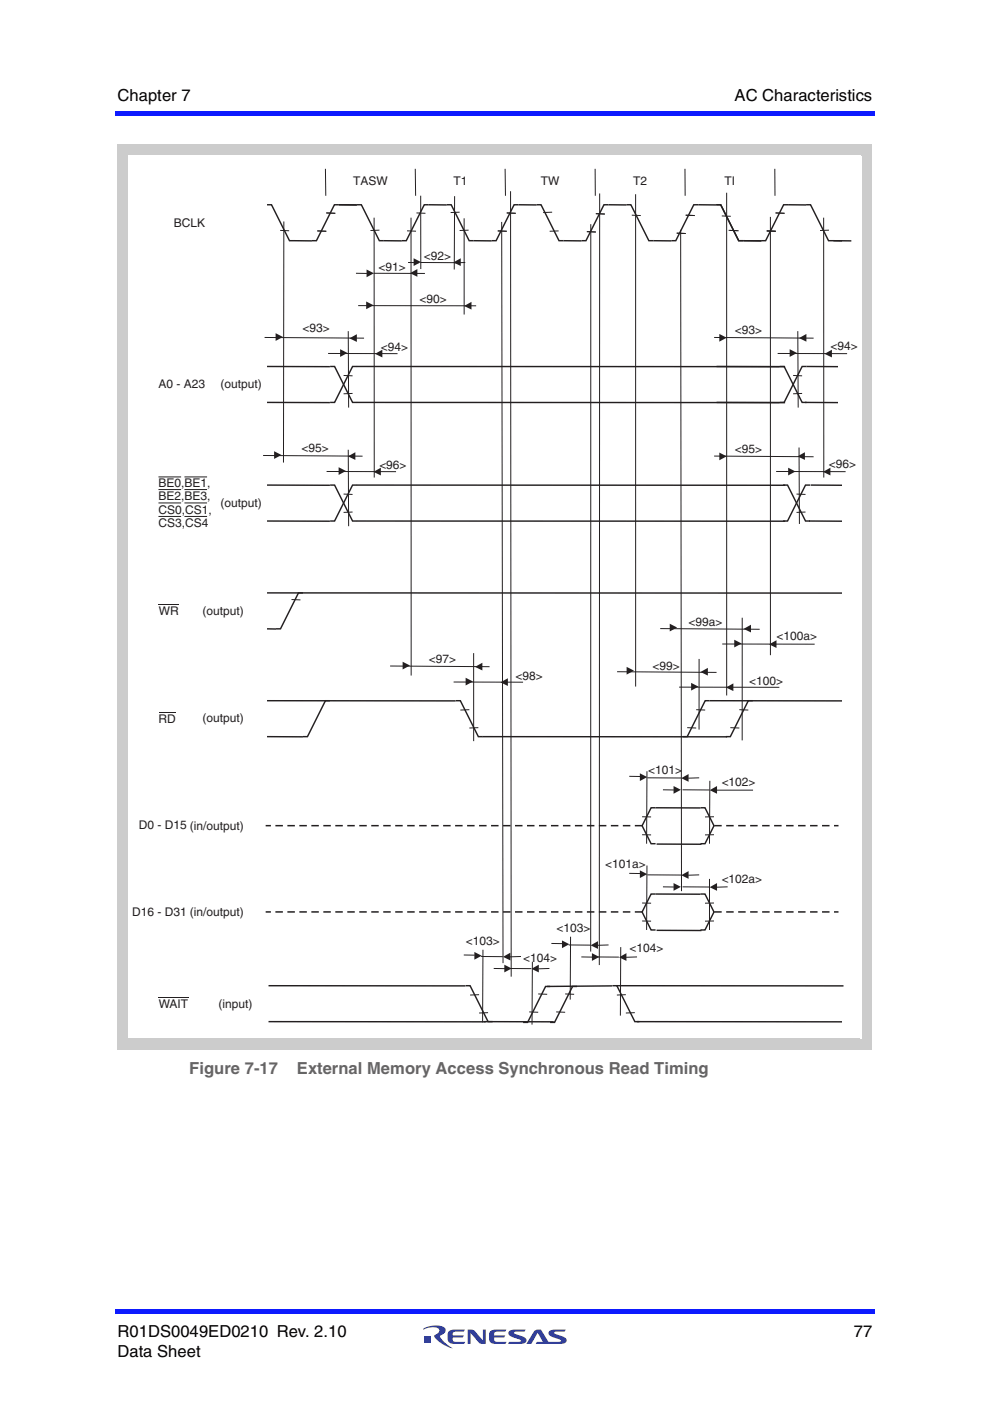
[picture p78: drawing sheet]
<svg xmlns="http://www.w3.org/2000/svg" width="210mm" height="297mm" viewBox="0 0 210 297" stroke-linecap="round" stroke-linejoin="round" font-family="sans-serif">
<defs><g id="words">
<g font-size="3.5">
<text x="24.9" y="21.4">Chapter 7</text>
<text x="155.7" y="21.4">AC Characteristics</text>
<text x="24.9" y="283.4">R01DS0049ED0210 Rev. 2.10</text>
<text x="24.9" y="287.6">Data Sheet</text>
<text x="181" y="283.4">77</text>
</g>
<g font-size="3.5" fill="#656565">
<text x="40.1" y="227.7">Figure 7-17</text>
<text x="63" y="227.7">External Memory Access Synchronous Read Timing</text>
</g>
<g font-size="2.5" fill="#231f20">
<text x="74.9" y="39.2">TASW</text>
<text x="96.1" y="39.2">T1</text>
<text x="114.7" y="39.2">TW</text>
<text x="134.2" y="39.2">T2</text>
<text x="153.6" y="39.2">TI</text>
<text x="36.8" y="48">BCLK</text>
<text x="80.3" y="57.4">&lt;91&gt;</text>
<text x="89.9" y="55.1">&lt;92&gt;</text>
<text x="88.9" y="64.3">&lt;90&gt;</text>
<text x="64.1" y="70.4">&lt;93&gt;</text>
<text x="155.8" y="70.7">&lt;93&gt;</text>
<text x="80.7" y="74.4">&lt;94&gt;</text>
<text x="176.1" y="74.1">&lt;94&gt;</text>
<text x="33.6" y="82.3">A0 - A23</text>
<text x="46.8" y="82.3">(output)</text>
<text x="63.9" y="95.7">&lt;95&gt;</text>
<text x="80.4" y="99.5">&lt;96&gt;</text>
<text x="155.8" y="96.1">&lt;95&gt;</text>
<text x="175.7" y="99.1">&lt;96&gt;</text>
<text x="33.6" y="103.2">BE0,BE1,</text>
<text x="33.6" y="106">BE2,BE3,</text>
<text x="46.8" y="107.5">(output)</text>
<text x="33.6" y="108.9">CS0,CS1,</text>
<text x="33.6" y="111.7">CS3,CS4</text>
<text x="33.7" y="130.4">WR</text>
<text x="43" y="130.3">(output)</text>
<text x="146" y="132.7">&lt;99a&gt;</text>
<text x="164.6" y="135.7">&lt;100a&gt;</text>
<text x="90.9" y="140.6">&lt;97&gt;</text>
<text x="138.3" y="142">&lt;99&gt;</text>
<text x="109.3" y="144.2">&lt;98&gt;</text>
<text x="158.8" y="145.2">&lt;100&gt;</text>
<text x="33.6" y="153.3">RD</text>
<text x="43" y="153.2">(output)</text>
<text x="137.4" y="164.1">&lt;101&gt;</text>
<text x="153" y="166.6">&lt;102&gt;</text>
<text x="29.4" y="175.9">D0 - D15 (in/output)</text>
<text x="128.3" y="184">&lt;101a&gt;</text>
<text x="153" y="187.2">&lt;102a&gt;</text>
<text x="28" y="194.2">D16 - D31 (in/output)</text>
<text x="118" y="197.6">&lt;103&gt;</text>
<text x="98.7" y="200.4">&lt;103&gt;</text>
<text x="133.5" y="201.9">&lt;104&gt;</text>
<text x="110.9" y="204">&lt;104&gt;</text>
<text x="33.7" y="213.7">WAIT</text>
<text x="46.4" y="213.6">(input)</text>
</g>
</g></defs>
<g fill="#323f99">
<path d="M99.2 281.9h.9l.5 .2 1.8 2.1v-2.3h.6v3l-1.3-.1-1.9-2.2v2.3h-.6z"/>
<path d="M95.1 282.3l.7-.4h2.8l-.3 .4-2 .1a.61 .61 0 0 0-.3 .7h2.4l-.4 .5h-2l.1 .8 2.5 .1-.3 .4a3.7 3.7 0 0 1-3.2-.3 2.55 2.55 0 0 1 0-2.3z"/>
<path d="M103.9 282.3l.7-.4h2.8l-.3 .4-2 .1a.61 .61 0 0 0-.3 .7h2.3l-.3 .5h-2l.1 .8 2.5 .1-.3 .4a3.7 3.7 0 0 1-3.2-.3 2.55 2.55 0 0 1 0-2.3z"/>
<path d="M108 282.2l.6-.3h2.8l-.2 .4-2.2 .2v.2l.5 .2a2.88 2.88 0 0 1 2.1 1.1 .73 .73 0 0 1-.8 .9h-3.1l.3-.4 2.4-.1v-.3l-.5-.2a2.87 2.87 0 0 1-2.1-1z"/>
<path d="M113.3 282.2a1.57 1.57 0 0 1 1.4-.3l1.6 2.6 2.6-.1v-.3l-.5-.2a2.87 2.87 0 0 1-2.1-1 .73 .73 0 0 1 .9-1h2.8l-.3 .4-2.2 .2v.2l.5 .2a2.88 2.88 0 0 1 2.1 1.1 .73 .73 0 0 1-.8 .9h-5.7l.2-.4h1.3l-1.1-1.9-1.3 2.3h-1.1z"/>
<path d="M90 283.4h1.4v1.4h-1.4z"/>
<path d="M89.8 281.7a4.9 4.9 0 0 1 4.5-.2 1.04 1.04 0 0 1-.8 1.6l-.2 .2a6 6 0 0 0 2.7 2.5 6.2 6.2 0 0 1-4-2.6l.2-.2a1.16 1.16 0 0 0 .9-1 2.36 2.36 0 0 0-2.8-.3l-.5 .2z"/>
</g>
<g fill="#0d1aff">
<path d="M24.4 277.5h.5v1.1h-.5z"/>
<path d="M24.9 277.5h160.6v1.1h-160.6z"/>
<path d="M185 23.5h.5v1.1h-.5z"/>
<path d="M24.4 23.5h160.6v1.1h-160.6z"/>
</g>
<path d="M24.9 30.6h160.1v191.9h-160.1z" fill="#ccc"/>
<g fill="#fff">
<path d="M27.4 33.1h155.1v186.9h-155.1z"/>
<path d="M27.4 32.9h155.2v.3h-155.2z"/>
<path d="M182.3 33.1h.3v187h-.3z"/>
<path d="M27.3 219.8h155.2v.3h-155.2z"/>
<path d="M27.3 32.9h.3v187.1h-.3z"/>
<path d="M28 35.8h153.9v181.5h-153.9z"/>
</g>
<path d="M56.6 102.8l13.4 .1M56.6 110.5h13.4M70 102.8h.9l3.9 7.7h.9M75.7 110.5h90.8M75.7 102.8l90.8 .1M75.7 102.8h-.9l-3.9 7.7h-.9M166 102.8h1l3.8 7.7h.9M171.7 102.8h-.9l-3.8 7.7h-1M56.6 148.6h40M56.6 156.2h7.6" fill="none" stroke="#231f20" stroke-width=".3"/>
<path d="M88 35.8l.1 5.7M107.1 35.8l.1 5.7M126.2 35.8v5.7M145.2 35.8l.1 5.7M73.8 95.4l.1 16.2M72.8 104.8h2M74.8 108.6h-2M168.9 104.8h1.9M170.8 108.6h-1.9M140.6 167.5h2.3M144.7 167.5h5.7" fill="none" stroke="#231f20" stroke-width=".21"/>
<path d="M142.8 166.7l1.6 .8-1.6 .8z" fill="#231f20"/>
<path d="M159.7 167.5h-7.7" fill="none" stroke="#231f20" stroke-width=".21"/>
<path d="M150.5 167.5l1.5-.8v1.6z" fill="#231f20"/>
<g fill="none" stroke="#231f20" stroke-width=".3">
<path d="M56.6 43.4h1l3.8 7.6 4.7 .1 1-.1 3.8-7.6 4.8 .1M75.7 43.4h.9l3.8 7.6h5.7l3.9-7.6 4.7 .1M94.7 43.4h1l3.8 7.6h5.7l3.8-7.6 4.8 .1M113.8 43.4h.9l3.8 7.6h5.7l3.8-7.6 4.8 .1M132.8 43.4h1l3.8 7.6h5.7l3.8-7.6 4.8 .1M151.9 43.4h.9l3.8 7.6 4.8 .1 .9-.1 3.8-7.6 4.8 .1M170.9 43.4h1l3.8 7.6 2.8 .1M171.5 110.5h7M171.9 102.8l6.6 .1M56.6 133.3l1.9 .1M56.6 125.7h121.9M64.2 125.7h-.9l-3.8 7.6h-1"/>
<path d="M70 148.6h-1l-3.8 7.6h-1M96.7 148.6h.9l3.8 7.6h52.8M178.5 148.6h-29l-3.8 7.6h-.9M139.2 179h9.5M148.5 171.3h-10.5l-1.9 3.8 1.9 3.8h1M148.5 171.3h1l1.9 3.8-1.9 3.8h-1"/>
</g>
<g fill="none" stroke="#231f20" stroke-width=".21">
<path d="M69 35.8l.1 5.7M164.3 35.8v5.7M67.3 49h1.9M69.2 45.1l1.9 .1M97.4 45l-1.9 .1M98.4 46.3v20.4M99.4 48.8l-2 .1M143.5 49.4l1.9 .1M144.3 48.7l.2 140.2M145.4 45.6l1.9 .1M61.8 127.1l1.9 .1M100.4 138.5v18.6"/>
<path d="M148.2 139.7v15M99.5 150.5h-1.9M101.4 154.3l-1.9 .1M145.7 154.3l1.9 .1M147.6 150.5h1.9M133.4 164.6h2.3M136.1 173.2h1.9M136.1 177h1.9M137.2 163.5l-.1 15.4M137.3 164.9l7.1 .1M150.5 165.5l-.1 13.4M151.4 173.2h-1.9"/>
<path d="M151.4 177h-1.9"/>
</g>
<path d="M136.2 175.1h-79.9M151.4 175.1h26.4" fill="none" stroke="#231f20" stroke-width=".32" stroke-dasharray="1.6 1" stroke-linecap="butt"/>
<path d="M135.7 164l1.5 .8-1.5 .8z" fill="#231f20"/>
<path d="M148.2 164.9l-2.3 .1" fill="none" stroke="#231f20" stroke-width=".21"/>
<path d="M144.4 165l1.6-.9v1.7z" fill="#231f20"/>
<g fill="none" stroke="#231f20" stroke-width=".21">
<path d="M105.5 49h1.9M107.4 45.1l1.9 .1M124.4 49.1l1.9 .1M125.3 47.5l-.1 154.2M126.3 45.3l1.9 .1M127.1 41v163.6M162.5 49h1.9M164.4 45.1l1.9 .1M169.4 94.9l.1 16.2M101.6 210.9l-1.9 .1M103.5 214.7l-1.9 .1M123.3 202.9h2.3"/>
<path d="M125.5 202.9h5.7"/>
</g>
<path d="M56.9 209h42.8l3.8 7.6h.9M56.9 216.6h46.1M102.7 216.6h14.7M122.3 209.1h-.9l-3.8 7.7h-1M130.7 209h48.1" fill="none" stroke="#231f20" stroke-width=".3"/>
<path d="M125.5 202.1l1.6 .8-1.6 .8z" fill="#231f20"/>
<path d="M135.1 202.9l-2.4 .1" fill="none" stroke="#231f20" stroke-width=".21"/>
<path d="M131.3 203l1.5-.9v1.6z" fill="#231f20"/>
<path d="M116.9 200l2.3 .1M120.6 200.3l4.6 .1" fill="none" stroke="#231f20" stroke-width=".21"/>
<path d="M119.2 199.4l1.5 .8-1.5 .8z" fill="#231f20"/>
<path d="M129 200.3l-2.3 .1" fill="none" stroke="#231f20" stroke-width=".21"/>
<path d="M125.2 200.4l1.6-.9v1.7z" fill="#231f20"/>
<path d="M129.8 209h1l3.8 7.6h1" fill="none" stroke="#231f20" stroke-width=".3"/>
<path d="M106.4 47.1l.3 157.1M108.3 40.5l.1 166.6M121 198.6l-.1 13.3M104.7 205.3l2.3 .1M106.9 205.3l5.7 .1M117.9 214.5l1.9 .1M119.8 210.7l1.9 .1M131.6 200.8l-.1 14.5M132.7 210.9l-1.9 .1M134.6 214.7l-1.9 .1" fill="none" stroke="#231f20" stroke-width=".21"/>
<path d="M106.9 204.5l1.6 .8-1.6 .9z" fill="#231f20"/>
<path d="M116.5 205.3l-2.3 .1" fill="none" stroke="#231f20" stroke-width=".21"/>
<path d="M112.7 205.4l1.5-.9v1.7z" fill="#231f20"/>
<path d="M98.3 202.5h2.4M102 202.8h4.6" fill="none" stroke="#231f20" stroke-width=".21"/>
<path d="M100.6 201.8l1.5 .8-1.5 .9z" fill="#231f20"/>
<path d="M110.5 202.8l-2.4 .1" fill="none" stroke="#231f20" stroke-width=".21"/>
<path d="M106.6 202.9l1.6-.9v1.6z" fill="#231f20"/>
<g fill="none" stroke="#231f20" stroke-width=".21">
<path d="M79.3 46.2v55M80.5 48.8l-2 .1M117.1 45l-1.9 .1M118.4 49h-1.9M154.1 40.9v106.6M154.5 48.8l1.9 .1M75.9 64.8h25.1M157.4 131v26M154.8 154.3l2 .1M156.8 150.5h1.9M102.4 201.4l-.1 15.4M112.2 214.5l1.9 .1"/>
<path d="M112.9 203.9l-.1 13.3M114.1 210.7l1.9 .1"/>
</g>
<path d="M159.6 148.6h-.9l-3.9 7.6h-.9M116.6 209.1h-.9l-3.8 7.7h-1M129.8 209l-13.8 .1M135 216.6h43.5" fill="none" stroke="#231f20" stroke-width=".3"/>
<g fill="#231f20">
<path d="M77.6 63.9l1.6 .8-1.6 .9z"/>
<path d="M98.4 64.9l1.6-.9v1.6z"/>
</g>
<path d="M56.6 77.7h13.4M70 77.7h.9l3.9 7.6h.9M75.7 77.7h90.8M75.7 77.7h-.9l-3.9 7.6h-14.3M75.7 85.3l90.8 .1" fill="none" stroke="#231f20" stroke-width=".3"/>
<path d="M56.1 71.6l21.1 .1M72.8 79.6l2 .1M73.8 70.2l.1 16.2M74.8 83.4l-2 .1" fill="none" stroke="#231f20" stroke-width=".21"/>
<g fill="#231f20">
<path d="M58.4 70.6l1.6 .8-1.6 .9z"/>
<path d="M74.1 71.7l1.6-.8v1.6z"/>
</g>
<path d="M75.5 57.9l2.3 .1M79.2 57.9l10.9 .1" fill="none" stroke="#231f20" stroke-width=".21"/>
<g fill="#231f20">
<path d="M77.7 57.1l1.6 .8-1.6 .9z"/>
<path d="M86.9 57.9l1.6-.9v1.7z"/>
</g>
<path d="M86.5 55.7h2.3M89.1 55.7h7.3" fill="none" stroke="#231f20" stroke-width=".21"/>
<path d="M87.7 54.8l1.6 .8-1.6 .8z" fill="#231f20"/>
<path d="M98.6 55.7h-2.3" fill="none" stroke="#231f20" stroke-width=".21"/>
<path d="M96.1 55.6l1.6-.8v1.6z" fill="#231f20"/>
<path d="M59.4 48.8l1.9 .1M60.2 47l-.1 51.1M86.3 48.9l1.9 .1M87.1 46.2l.1 97M88.3 45.1l1.9 .1M89.2 41.5v15.5M96.4 41.6l-.1 15.5M69.6 74.9l14.7 .1" fill="none" stroke="#231f20" stroke-width=".21"/>
<g fill="#231f20">
<path d="M72.1 74l1.6 .8-1.6 .9z"/>
<path d="M79.5 75l1.6-.9v1.7z"/>
</g>
<path d="M55.8 96.6l21.1 .1" fill="none" stroke="#231f20" stroke-width=".21"/>
<g fill="#231f20">
<path d="M58.1 95.7l1.6 .8-1.6 .8z"/>
<path d="M73.8 96.8l1.5-.9v1.6z"/>
</g>
<path d="M69.2 100h14.8" fill="none" stroke="#231f20" stroke-width=".21"/>
<g fill="#231f20">
<path d="M71.8 99.1l1.6 .8-1.6 .8z"/>
<path d="M79.2 100l1.6-.8v1.6z"/>
</g>
<path d="M82.7 141.2l21.1 .2" fill="none" stroke="#231f20" stroke-width=".21"/>
<g fill="#231f20">
<path d="M85.4 140.3l1.5 .8-1.5 .8z"/>
<path d="M100.7 141.4l1.6-.9v1.7z"/>
</g>
<path d="M96.2 144.6h14.7" fill="none" stroke="#231f20" stroke-width=".21"/>
<g fill="#231f20">
<path d="M98.7 143.7l1.6 .8-1.6 .8z"/>
<path d="M106.1 144.7l1.6-.9v1.6z"/>
</g>
<path d="M157.6 51l3.9 .1M176.7 51l3.8 .1M151.9 77.7h13.4M165.3 77.7h1l3.8 7.6h.9M171 77.7h-.9l-3.8 7.6h-1M151.9 85.3l13.4 .1" fill="none" stroke="#231f20" stroke-width=".3"/>
<path d="M162.6 49h1.9M174.6 46.2l.1 55M175.8 48.8l-1.9 .1M151.4 71.6l21.1 .1M168.2 79.6l1.9 .1M169.2 70.2v16.2M170.1 83.4l-1.9 .1" fill="none" stroke="#231f20" stroke-width=".21"/>
<g fill="#231f20">
<path d="M152.5 70.8l1.6 .8-1.6 .8z"/>
<path d="M169.4 71.7l1.6-.9v1.6z"/>
</g>
<path d="M154.7 48.8l1.9 .1M164.9 74.9l14.7 .1" fill="none" stroke="#231f20" stroke-width=".21"/>
<g fill="#231f20">
<path d="M167.4 74l1.6 .8-1.6 .9z"/>
<path d="M174.8 75l1.6-.9v1.7z"/>
<path d="M152.5 95.9l1.6 .9-1.6 .8z"/>
<path d="M169.1 96.8l1.6-.9v1.6z"/>
</g>
<path d="M164.6 100h14.7" fill="none" stroke="#231f20" stroke-width=".21"/>
<g fill="#231f20">
<path d="M167.1 99.2l1.6 .8-1.6 .8z"/>
<path d="M174.5 100l1.6-.8v1.6z"/>
</g>
<path d="M151.4 96.7l21.1 .1" fill="none" stroke="#231f20" stroke-width=".21"/>
<path d="M171 77.7h6.7M170.7 85.3l7 .1" fill="none" stroke="#231f20" stroke-width=".3"/>
<g fill="#231f20">
<path d="M142 132.2l1.6 .8-1.6 .9z"/>
<path d="M157.7 133.3l1.5-.8v1.6z"/>
</g>
<path d="M153.1 136.5l19.6 .1" fill="none" stroke="#231f20" stroke-width=".21"/>
<g fill="#231f20">
<path d="M155.7 135.6l1.5 .8-1.5 .9z"/>
<path d="M163.1 136.6l1.5-.9v1.7z"/>
</g>
<path d="M163.3 46v92.9M140 133.3l21.1 .1" fill="none" stroke="#231f20" stroke-width=".21"/>
<g fill="#231f20">
<path d="M132.9 141.4l1.5 .8-1.5 .8z"/>
<path d="M148.5 142.5l1.6-.9v1.6z"/>
</g>
<path d="M144 145.7h21.2" fill="none" stroke="#231f20" stroke-width=".21"/>
<g fill="#231f20">
<path d="M146.5 144.8l1.6 .8-1.6 .8z"/>
<path d="M153.9 145.8l1.6-.9v1.6z"/>
</g>
<path d="M134 45.6l1.9 .1M134.8 41.2v104.4M153 45.8l1.9 .1M130.8 142.4l21.1 .2M140.6 188l2.3 .1M144.7 188l5.7 .1" fill="none" stroke="#231f20" stroke-width=".21"/>
<path d="M142.8 187.2l1.6 .8-1.6 .9z" fill="#231f20"/>
<path d="M154.3 188l-2.3 .1" fill="none" stroke="#231f20" stroke-width=".21"/>
<path d="M150.5 188.1l1.5-.9v1.7z" fill="#231f20"/>
<path d="M133.4 185.2h2.3M136.1 191.5h1.9M136.1 195.3h1.9M137.2 183.5l-.1 13.7M137.3 185.5h7.1M150.4 186.3v10.9M151.4 191.5h-1.9M151.4 195.3h-1.9" fill="none" stroke="#231f20" stroke-width=".21"/>
<path d="M139.2 197.2l9.5 .1M148.5 189.6h-10.5l-1.9 3.8 1.9 3.8h1M148.5 189.6h1l1.9 3.8-1.9 3.8h-1" fill="none" stroke="#231f20" stroke-width=".3"/>
<path d="M136.2 193.3h-79.9M151.4 193.3h26.4" fill="none" stroke="#231f20" stroke-width=".32" stroke-dasharray="1.6 1" stroke-linecap="butt"/>
<path d="M135.7 184.5l1.5 .8-1.5 .9z" fill="#231f20"/>
<path d="M148.2 185.5l-2.3 .1" fill="none" stroke="#231f20" stroke-width=".21"/>
<path d="M144.4 185.6l1.6-.9v1.6z" fill="#231f20"/>
<path d="M33.6 101.1h4.8M33.6 103.8h4.8M33.6 106.6h4.8M33.6 109.5h4.8M39.1 101.1h4.8M39.1 103.8h4.8M39.1 106.6h4.8M39.1 109.5h4.8M33.6 128.1h4.4M33.7 151h3.5M33.6 211.4h6.4" fill="none" stroke="#231f20" stroke-width=".21"/>
<use href="#words"/>
</svg>
